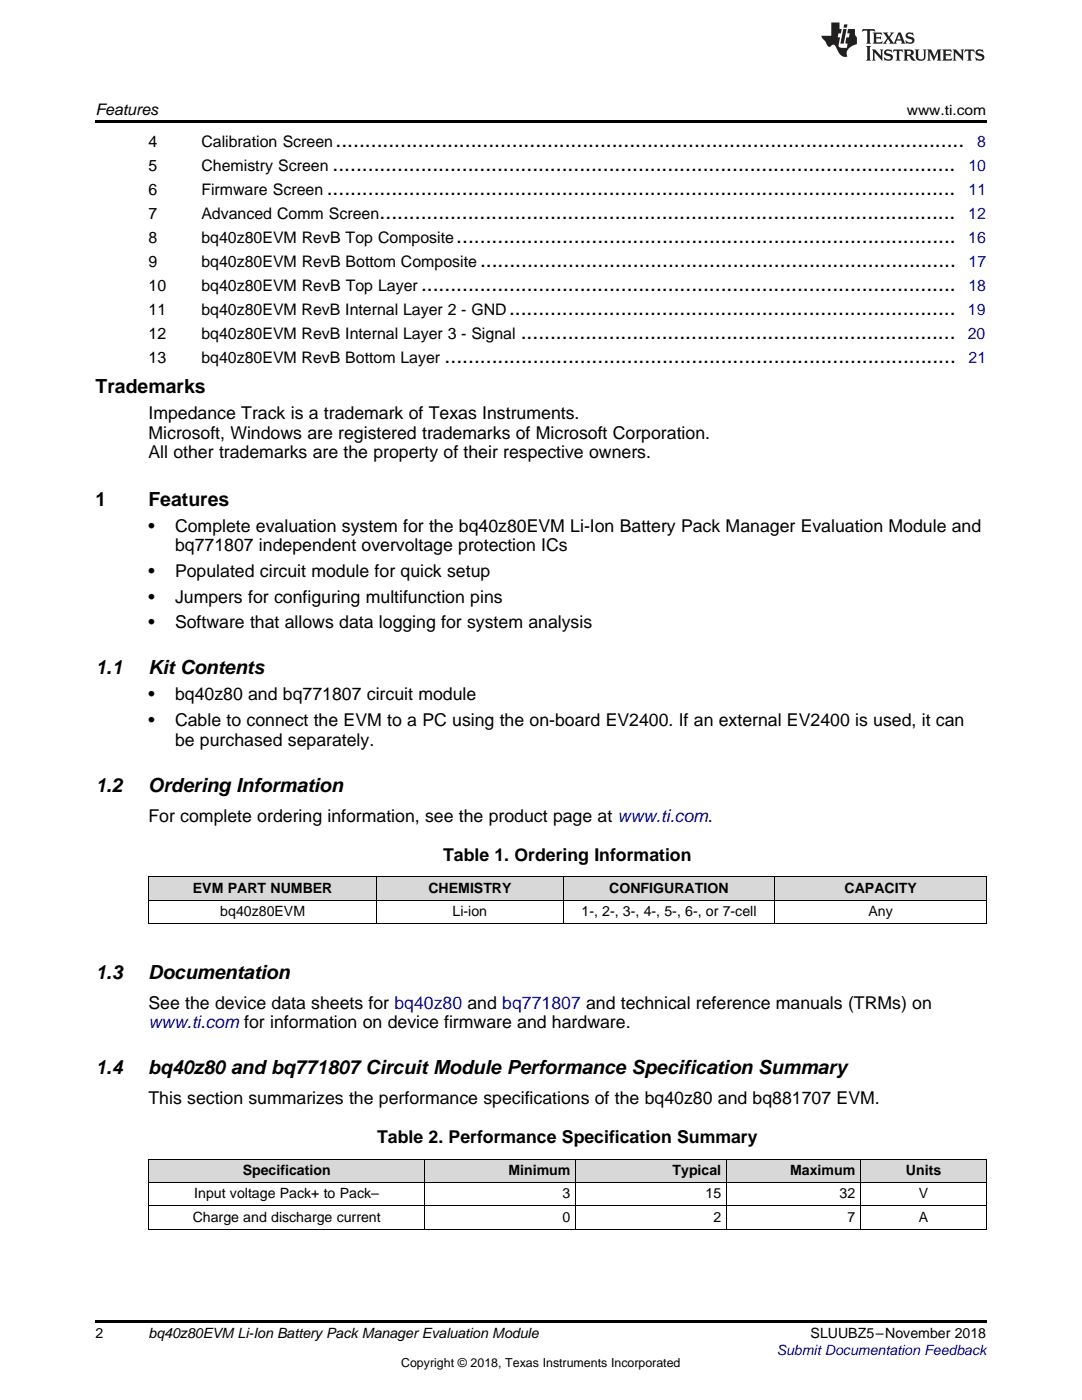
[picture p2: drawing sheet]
<svg xmlns="http://www.w3.org/2000/svg" width="216mm" height="279mm" viewBox="0 0 216 279" stroke-linecap="round" stroke-linejoin="round" font-family="sans-serif">
<defs><g id="words">
<g font-size="4.2">
<text x="67" y="29.2">...........................................................................................................</text>
<text x="66.4" y="34">..........................................................................................................</text>
<text x="65.2" y="38.8">...........................................................................................................</text>
<text x="75.7" y="43.6">..................................................................................................</text>
<text x="91.1" y="48.4">.....................................................................................</text>
<text x="95.8" y="53.2">.................................................................................</text>
<text x="84" y="58">...........................................................................................</text>
<text x="101.6" y="62.8">............................................................................</text>
<text x="103.9" y="67.6">..........................................................................</text>
<text x="88.7" y="72.4">.......................................................................................</text>
</g>
<g font-size="3.9">
<text x="19" y="78.5">Trademarks</text>
<text x="19" y="100.9">1</text>
<text x="29.6" y="100.9">Features</text>
<text x="19" y="134.6">1.1</text>
<text x="29.6" y="134.6">Kit Contents</text>
<text x="19" y="158">1.2</text>
<text x="29.6" y="158">Ordering Information</text>
<text x="19" y="195.3">1.3</text>
<text x="29.6" y="195.3">Documentation</text>
<text x="19" y="214.3">1.4</text>
<text x="29.6" y="214.3">bq40z80 and bq771807 Circuit Module Performance Specification Summary</text>
</g>
<g font-size="3.5">
<text x="29.6" y="83.6">Impedance Track is a trademark of Texas Instruments.</text>
<text x="29.6" y="87.5">Microsoft, Windows are registered trademarks of Microsoft Corporation.</text>
<text x="29.6" y="91.4">All other trademarks are the property of their respective owners.</text>
<text x="29.6" y="106.1">•</text>
<text x="34.9" y="106.1">Complete evaluation system for the bq40z80EVM Li-Ion Battery Pack Manager Evaluation Module and</text>
<text x="34.9" y="110">bq771807 independent overvoltage protection ICs</text>
<text x="29.6" y="115.1">•</text>
<text x="34.9" y="115.1">Populated circuit module for quick setup</text>
<text x="29.6" y="120.3">•</text>
<text x="29.6" y="125.4">•</text>
<text x="34.9" y="120.3">Jumpers for configuring multifunction pins</text>
<text x="34.9" y="125.4">Software that allows data logging for system analysis</text>
<text x="29.6" y="139.8">•</text>
<text x="34.9" y="139.8">bq40z80 and bq771807 circuit module</text>
<text x="29.6" y="144.9">•</text>
<text x="34.9" y="144.9">Cable to connect the EVM to a PC using the on-board EV2400. If an external EV2400 is used, it can</text>
<text x="34.9" y="148.8">be purchased separately.</text>
<text x="29.6" y="164">For complete ordering information, see the product page at www.ti.com.</text>
<text x="88.4" y="171.7">Table 1. Ordering Information</text>
<text x="29.6" y="201.3">See the device data sheets for bq40z80 and bq771807 and technical reference manuals (TRMs) on</text>
<text x="29.6" y="220.3">This section summarizes the performance specifications of the bq40z80 and bq881707 EVM.</text>
<text x="75.2" y="228.1">Table 2. Performance Specification Summary</text>
</g>
<text font-size="3.5" fill="#00f" x="29.6" y="205.2">www.ti.com for information on device firmware and hardware.</text>
<g font-size="3.2">
<text x="19" y="23">Features</text>
<text x="29.6" y="29.2">4</text>
<text x="40.2" y="29.2">Calibration Screen</text>
<text x="29.6" y="34">5</text>
<text x="40.2" y="34">Chemistry Screen</text>
<text x="29.6" y="38.8">6</text>
<text x="40.2" y="38.8">Firmware Screen</text>
<text x="29.6" y="43.6">7</text>
<text x="40.2" y="43.6">Advanced Comm Screen</text>
<text x="29.6" y="48.4">8</text>
<text x="29.6" y="53.2">9</text>
<text x="40.2" y="48.4">bq40z80EVM RevB Top Composite</text>
<text x="40.2" y="53.2">bq40z80EVM RevB Bottom Composite</text>
<text x="29.6" y="58">10</text>
<text x="40.2" y="58">bq40z80EVM RevB Top Layer</text>
<text x="29.6" y="62.8">11</text>
<text x="40.2" y="62.8">bq40z80EVM RevB Internal Layer 2 - GND</text>
<text x="29.6" y="67.6">12</text>
<text x="40.2" y="67.6">bq40z80EVM RevB Internal Layer 3 - Signal</text>
<text x="29.6" y="72.4">13</text>
<text x="40.2" y="72.4">bq40z80EVM RevB Bottom Layer</text>
</g>
<g font-size="3.2" fill="#00f">
<text x="195" y="29.2">8</text>
<text x="193.2" y="34">10</text>
<text x="193.3" y="38.8">11</text>
<text x="193.2" y="43.6">12</text>
<text x="193.2" y="48.4">16</text>
<text x="193.3" y="53.2">17</text>
<text x="193.2" y="58">18</text>
<text x="193.1" y="62.8">19</text>
<text x="193.1" y="67.6">20</text>
<text x="193.3" y="72.4">21</text>
</g>
<g font-size="2.8">
<text x="180.9" y="23">www.ti.com</text>
<text x="38.5" y="178.2">EVM PART NUMBER</text>
<text x="85.5" y="178.2">CHEMISTRY</text>
<text x="121.6" y="178.2">CONFIGURATION</text>
<text x="168.5" y="178.2">CAPACITY</text>
<text x="44" y="182.8">bq40z80EVM</text>
<text x="90.3" y="182.8">Li-ion</text>
<text x="116" y="182.8">1-, 2-, 3-, 4-, 5-, 6-, or 7-cell</text>
<text x="173.3" y="182.8">Any</text>
<text x="38.8" y="239.2">Input voltage Pack+ to Pack–</text>
<text x="48.4" y="234.5">Specification</text>
<text x="101.5" y="234.5">Minimum</text>
<text x="112.3" y="239.2">3</text>
<text x="134.2" y="234.5">Typical</text>
<text x="140.8" y="239.2">15</text>
<text x="157.7" y="234.5">Maximum</text>
<text x="167.5" y="239.2">32</text>
<text x="180.8" y="234.5">Units</text>
<text x="183.3" y="239.2">V</text>
<text x="38.5" y="243.8">Charge and discharge current</text>
<text x="112.3" y="243.8">0</text>
<text x="142.3" y="243.8">2</text>
<text x="169.1" y="243.8">7</text>
<text x="183.3" y="243.8">A</text>
<text x="19" y="267">2</text>
<text x="29.6" y="267.1">bq40z80EVM Li-Ion Battery Pack Manager Evaluation Module</text>
<text x="161.7" y="267.1">SLUUBZ5–November 2018</text>
</g>
<text font-size="2.8" fill="#00f" x="155" y="270.4">Submit Documentation Feedback</text>
<text font-size="2.5" x="80" y="272.7">Copyright © 2018, Texas Instruments Incorporated</text>
</g></defs>
<g fill="#d8d8d8">
<path d="M29.6 231.4h55.2v4.7h-55.2z"/>
<path d="M84.8 231.4h30.1v4.7h-30.1z"/>
<path d="M114.9 231.4h30.1v4.7h-30.1z"/>
<path d="M145 231.4h26.8v4.7h-26.8z"/>
<path d="M171.8 231.4h25v4.7h-25z"/>
<path d="M29.6 175h45.6v4.7h-45.6z"/>
<path d="M75.2 175h37.2v4.7h-37.2z"/>
<path d="M112.4 175h42.2v4.7h-42.2z"/>
<path d="M154.6 175h42.2v4.7h-42.2z"/>
</g>
<path d="M19 24h177.8v.6h-177.8zM19 263.5h177.8v.6h-177.8z" fill="#000"/>
<g fill="none" stroke="#000" stroke-width=".2">
<path d="M29.6 179.7h167.2M29.6 175h167.2M29.7 175v9.4M75.2 175v9.4M112.3 175v9.4M154.6 175v9.4M196.8 175v9.4M29.6 184.3h167.2M29.6 236h167.2M29.6 231.4h167.2M29.7 231.4v14M84.8 231.4v14"/>
<path d="M114.8 231.4v14M144.9 231.4v14M171.7 231.4v14M196.8 231.4v14M29.6 245.3h167.2M29.6 240.7h167.2"/>
</g>
<g fill="#231f20">
<path d="M172.1 5.8l-.1 .6 .5-.3h.5v.2v2.1l-.2 .3h1l-.2-.3v-2.1v-.2h.6l.4 .3-.1-.6zM174.1 6.5l.3 .4v1.5l-.3 .3h1.9l.1-.5a1.04 1.04 0 0 1-1.3 .1v-.6h.6l.4 .2v-.7l-.4 .2h-.6l.1-.6h.7l.4 .2-.1-.5zM176.1 6.5l.9 1.1-.9 1.1h.8l-.1-.2 .4-.7 .4 .7-.2 .2h1.6l-.2-.2 .1-.4h.9l.2 .4-.2 .2h.9l-.2-.3-.8-1.9h-.5l-.9 2.1-.7-1.1 .8-1h-.8l.1 .3-.3 .5-.4-.6 .2-.2zM179.4 6.9l.3 .9h-.7zM180.9 6.6a.63 .63 0 0 0-.2 .7 .63 .63 0 0 0 .6 .4l.6 .2 .1 .2a.75 .75 0 0 1-.7 .4 .75 .75 0 0 1-.6-.5l.1 .7 .2-.1a1.11 1.11 0 0 0 1.5-.5 1.13 1.13 0 0 0-1.3-.9l-.1-.3a1.04 1.04 0 0 1 1.2 .2l-.1-.6-.2 .1-.5-.1zM172.8 9.2l.3 .3v2.2l-.3 .4h1l-.2-.4v-2.2l.2-.3zM174 9.9l.2 .3v1.5l-.2 .4h.7l-.2-.4v-1.3l1.6 1.7v-1.9l.2-.3h-.7l.2 .3v.9l-1.2-1.2zM176.6 10a.62 .62 0 0 0-.2 .7 .62 .62 0 0 0 .6 .4l.6 .2 .1 .2a.76 .76 0 0 1-.7 .4 .76 .76 0 0 1-.6-.5l.1 .7 .1-.1a1.11 1.11 0 0 0 1.6-.6 1.13 1.13 0 0 0-1.3-.8l-.1-.3a1.04 1.04 0 0 1 1.2 .1l-.1-.5-.2 .1-.5-.2zM178.3 9.9l-.1 .6a.61 .61 0 0 1 .7-.3v1.5l-.2 .4h1l-.3-.4v-1.5a.63 .63 0 0 1 .8 .3l-.1-.6zM180.3 9.9l.2 .3v1.5l-.2 .4h.9l-.2-.2v-.7l.6 .2a.76 .76 0 0 0 1.1 .6l-1-.9a.58 .58 0 0 0 .6-.6 .58 .58 0 0 0-.5-.6zM181 10.2l.1-.1a.45 .45 0 0 1 .6 .1 .45 .45 0 0 1 .1 .5l-.8 .2zM182.5 9.9l.2 .2a2.17 2.17 0 0 0 .4 1.9 .99 .99 0 0 0 1.6-.7v-1.1l.2-.3h-.8l.2 .2a1.92 1.92 0 0 1-.2 1.7 .6 .6 0 0 1-.9-.5v-1.1l.2-.3zM185 9.9l.2 .3v1.5l-.2 .4h.7l-.2-.4v-1.4l.8 1.8 .8-1.8v1.4l-.2 .4h1l-.3-.4v-1.5l.3-.3h-.8l-.7 1.4-.6-1.4zM188 9.9l.2 .3v1.5l-.2 .4h1.8l.2-.6a1.04 1.04 0 0 1-1.3 .2v-.6h.6l.4 .1v-.6l-.4 .2h-.6l.1-.6h.7l.4 .2-.1-.5zM190.1 9.9l.2 .3v1.5l-.2 .4h.7l-.2-.4v-1.3l1.6 1.7v-1.9l.2-.3h-.7l.2 .3v.9l-1.1-1.2zM192.6 9.9l-.1 .6a.61 .61 0 0 1 .7-.3v1.5l-.2 .4h.9l-.2-.4v-1.5a.63 .63 0 0 1 .8 .3l-.2-.6zM194.9 10a.62 .62 0 0 0-.2 .7 .62 .62 0 0 0 .6 .4l.5 .2 .2 .2a.76 .76 0 0 1-.7 .4 .76 .76 0 0 1-.7-.5l.2 .7 .1-.1a1.11 1.11 0 0 0 1.5-.6 1.13 1.13 0 0 0-1.2-.8l-.1-.3a1.04 1.04 0 0 1 1.2 .1l-.2-.5-.2 .1-.5-.2z"/>
<path d="M165.9 4.5v2.6h-2l.1 .4 .8 .9a.91 .91 0 0 0 .9 .9 .56 .56 0 0 1 .5-.4 .56 .56 0 0 1 .5 .3l.4 .8a1.53 1.53 0 0 0 2 1.3 1.54 1.54 0 0 1 1-2.1l.9-.4-.1-1.4a1.52 1.52 0 0 1-.3-1.6h-1.4l-.2 .9h.5l-.1 .8h-.5l-.2 .9v.2l.4 .1-.1 .9a1.93 1.93 0 0 1-1.7-.3l.3-1.8h-.4l.1-.8h.5l.2-.9h-.5v-1.3zM168.3 5.8l-.6 2.9h.7l.5-2.9zM168.4 4.9l-.1 .6h.7l.1-.6z"/>
</g>
<use href="#words"/>
</svg>
